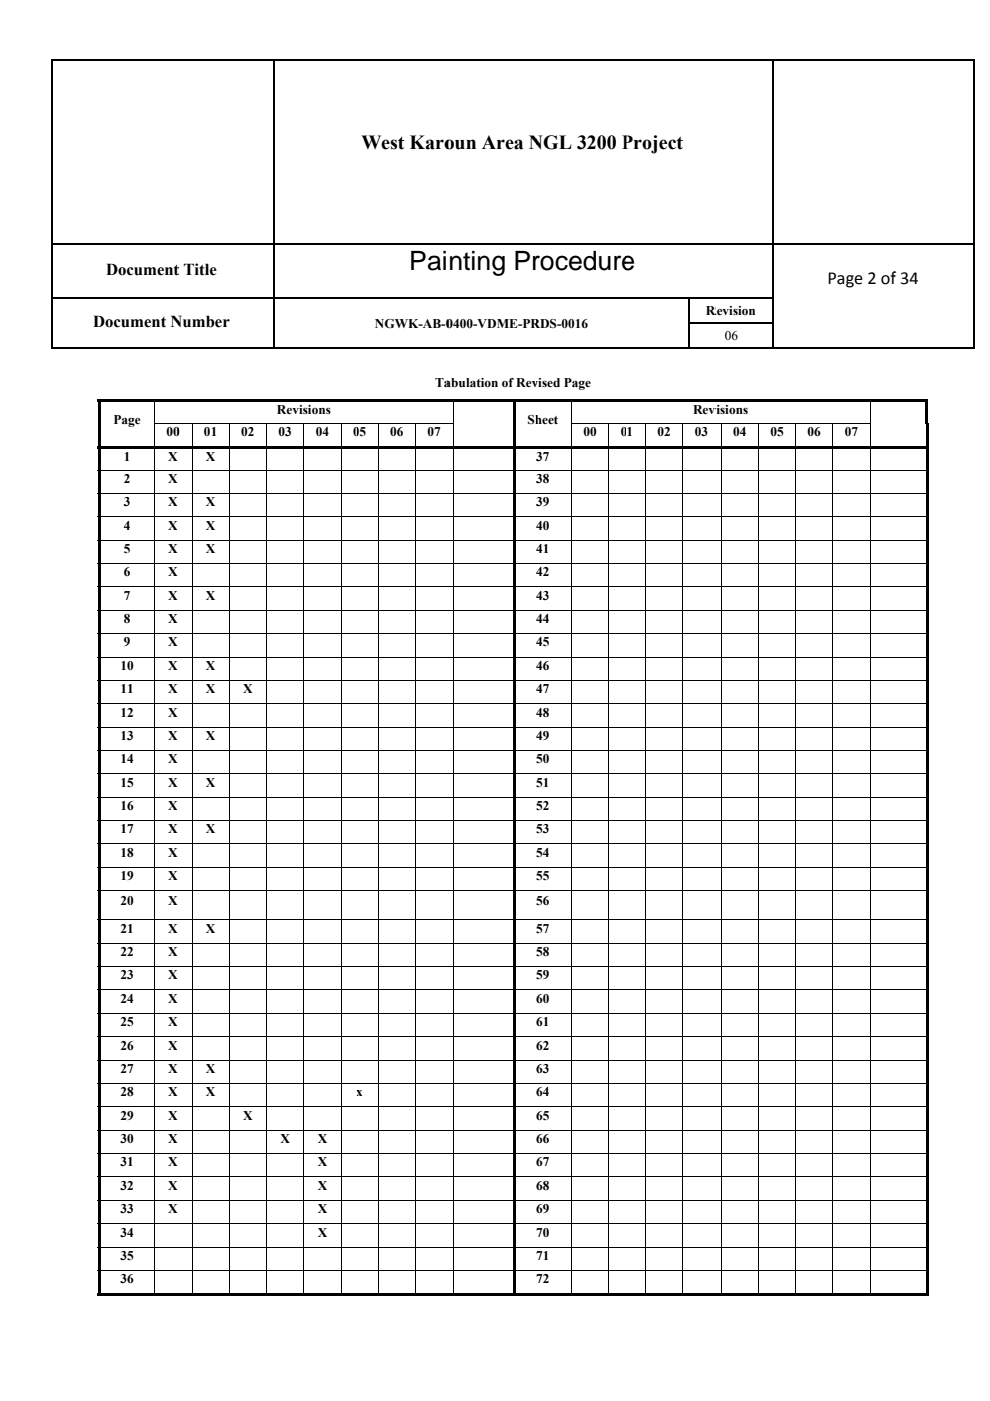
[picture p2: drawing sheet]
<svg xmlns="http://www.w3.org/2000/svg" width="210mm" height="297mm" viewBox="0 0 210 297" stroke-linecap="round" stroke-linejoin="round" font-family="sans-serif">
<defs><g id="words">
<g font-size="5.7">
<text x="86.8" y="57.2">Painting Prrocedure</text>
<text x="131.8" y="57.2">e</text>
</g>
<g font-size="4.2">
<text x="76.6" y="31.6">West Karo</text>
<text x="94.3" y="31.6">oun Area NGL 3200 Project</text>
<text x="112.2" y="31.6">N</text>
<text x="131.9" y="31.6">P</text>
</g>
<text font-size="3.9" x="175.5" y="60.1">Page 2 off 34</text>
<g font-size="3.5">
<text x="22.5" y="58.4">Documentt Title</text>
<text x="19.8" y="69.4">Document N</text>
<text x="36.2" y="69.4">Number</text>
</g>
<g font-size="2.8">
<text x="79.5" y="69.4">NGWK-AB-00400-VDME-PRDS-0016</text>
<text x="112.5" y="69.4">R</text>
<text x="149.7" y="66.8">R</text>
<text x="150" y="66.8">Revision</text>
<text x="153.8" y="72.1">06</text>
<text x="92.3" y="82">Taabulation of Revised Page</text>
<text x="112.8" y="82">v</text>
<text x="24.1" y="89.9">Page</text>
<text x="58.7" y="87.8">Revisions</text>
<text x="111.9" y="89.9">Sheet</text>
<text x="113.5" y="89.9">h</text>
<text x="147" y="87.8">Revvisions</text>
<text x="35.3" y="92.5">00</text>
<text x="36.7" y="92.5">0</text>
<text x="43.3" y="92.5">01</text>
<text x="51.2" y="92.5">02</text>
<text x="59.1" y="92.5">03</text>
<text x="67" y="92.5">04</text>
<text x="74.8" y="92.5">05</text>
<text x="74.9" y="92.5">0</text>
<text x="82.8" y="92.5">06</text>
<text x="90.7" y="92.5">07</text>
<text x="123.7" y="92.5">00</text>
<text x="131.5" y="92.5">01</text>
<text x="131.7" y="92.5">0</text>
<text x="139.4" y="92.5">02</text>
<text x="147.3" y="92.5">03</text>
<text x="155.5" y="92.5">04</text>
<text x="163.4" y="92.5">05</text>
<text x="171.3" y="92.5">06</text>
<text x="179.2" y="92.5">07</text>
<text x="26.3" y="97.7">1</text>
<text x="35.7" y="97.7">X</text>
<text x="43.6" y="97.7">X</text>
<text x="113.7" y="97.7">37</text>
<text x="26.3" y="102.4">2</text>
<text x="26.3" y="107.3">3</text>
<text x="35.7" y="102.4">X</text>
<text x="35.7" y="107.3">X</text>
<text x="43.6" y="107.3">X</text>
<text x="113.7" y="102.4">38</text>
<text x="113.7" y="107.3">39</text>
<text x="26.3" y="112.3">4</text>
<text x="35.7" y="112.3">X</text>
<text x="43.6" y="112.3">X</text>
<text x="113.7" y="112.3">40</text>
<text x="26.3" y="117.2">5</text>
<text x="35.7" y="117.2">X</text>
<text x="43.6" y="117.2">X</text>
<text x="113.7" y="117.2">41</text>
<text x="26.3" y="122.2">6</text>
<text x="35.7" y="122.2">X</text>
<text x="113.7" y="122.2">42</text>
<text x="26.3" y="127.1">7</text>
<text x="35.7" y="127.1">X</text>
<text x="43.6" y="127.1">X</text>
<text x="113.7" y="127.1">43</text>
<text x="26.3" y="132.1">8</text>
<text x="26.3" y="137.1">9</text>
<text x="35.7" y="132.1">X</text>
<text x="35.7" y="137.1">X</text>
<text x="113.7" y="132.1">44</text>
<text x="113.7" y="137.1">45</text>
<text x="25.6" y="142">10</text>
<text x="35.7" y="142">X</text>
<text x="43.6" y="142">X</text>
<text x="113.7" y="142">46</text>
<text x="25.6" y="147">11</text>
<text x="35.7" y="147">X</text>
<text x="43.6" y="147">X</text>
<text x="51.6" y="147">X</text>
<text x="113.7" y="147">47</text>
<text x="25.6" y="151.9">12</text>
<text x="35.7" y="151.9">X</text>
<text x="113.7" y="151.9">48</text>
<text x="25.6" y="156.9">13</text>
<text x="25.6" y="161.8">14</text>
<text x="35.7" y="156.9">X</text>
<text x="35.7" y="161.8">X</text>
<text x="43.6" y="156.9">X</text>
<text x="113.7" y="156.9">49</text>
<text x="113.7" y="161.8">50</text>
<text x="25.6" y="166.8">15</text>
<text x="35.7" y="166.8">X</text>
<text x="43.6" y="166.8">X</text>
<text x="113.7" y="166.8">51</text>
<text x="25.6" y="171.7">16</text>
<text x="35.7" y="171.7">X</text>
<text x="113.7" y="171.7">52</text>
<text x="25.6" y="176.7">17</text>
<text x="35.7" y="176.7">X</text>
<text x="43.6" y="176.7">X</text>
<text x="113.7" y="176.7">53</text>
<text x="25.6" y="181.7">18</text>
<text x="35.7" y="181.7">X</text>
<text x="113.7" y="181.7">54</text>
<text x="25.6" y="186.6">19</text>
<text x="25.6" y="191.9">20</text>
<text x="35.7" y="186.6">X</text>
<text x="35.7" y="191.9">X</text>
<text x="113.7" y="186.6">55</text>
<text x="113.7" y="191.9">56</text>
<text x="25.6" y="197.7">21</text>
<text x="35.7" y="197.7">X</text>
<text x="43.6" y="197.7">X</text>
<text x="113.7" y="197.7">57</text>
<text x="25.6" y="202.7">22</text>
<text x="35.7" y="202.7">X</text>
<text x="113.7" y="202.7">58</text>
<text x="25.6" y="207.6">23</text>
<text x="35.7" y="207.6">X</text>
<text x="113.7" y="207.6">59</text>
<text x="25.6" y="212.6">24</text>
<text x="35.7" y="212.6">X</text>
<text x="113.7" y="212.6">60</text>
<text x="25.6" y="217.6">25</text>
<text x="35.7" y="217.6">X</text>
<text x="113.7" y="217.6">61</text>
<text x="25.6" y="222.5">26</text>
<text x="25.6" y="227.5">27</text>
<text x="35.7" y="222.5">X</text>
<text x="35.7" y="227.5">X</text>
<text x="43.6" y="227.5">X</text>
<text x="113.7" y="222.5">62</text>
<text x="113.7" y="227.5">63</text>
<text x="25.6" y="232.4">28</text>
<text x="35.7" y="232.4">X</text>
<text x="43.6" y="232.4">X</text>
<text x="75.5" y="232.4">x</text>
<text x="113.7" y="232.4">64</text>
<text x="25.6" y="237.4">29</text>
<text x="35.7" y="237.4">X</text>
<text x="51.6" y="237.4">X</text>
<text x="113.7" y="237.4">65</text>
<text x="25.6" y="242.3">30</text>
<text x="35.7" y="242.3">X</text>
<text x="59.5" y="242.3">X</text>
<text x="67.4" y="242.3">X</text>
<text x="113.7" y="242.3">66</text>
<text x="25.6" y="247.3">31</text>
<text x="35.7" y="247.3">X</text>
<text x="67.4" y="247.3">X</text>
<text x="113.7" y="247.3">67</text>
<text x="25.6" y="252.3">32</text>
<text x="25.6" y="257.2">33</text>
<text x="35.7" y="252.3">X</text>
<text x="35.7" y="257.2">X</text>
<text x="67.4" y="252.3">X</text>
<text x="67.4" y="257.2">X</text>
<text x="113.7" y="252.3">68</text>
<text x="113.7" y="257.2">69</text>
<text x="25.6" y="262.2">34</text>
<text x="67.4" y="262.2">X</text>
<text x="113.7" y="262.2">70</text>
<text x="25.6" y="267.1">35</text>
<text x="113.7" y="267.1">71</text>
<text x="25.6" y="272.1">36</text>
<text x="113.7" y="272.1">72</text>
</g>
</g></defs>
<g fill="#000">
<path d="M10.9 12.5h.4v.4h-.4zM56.9 12.5h.9v.4h-.9zM57.8 12.5h.4v.4h-.4zM163.7 12.5h.4v.4h-.4zM206.5 12.5h.3v.4h-.3zM56.9 51.6h.9v.3h-.9zM57.8 51.6h.4v.3h-.4zM163.7 51.6h.4v.3h-.4zM10.9 62.9h.4v.4h-.4zM56.9 62.9h.9v.3h-.9zM56.9 73.6h.9v.3h-.9zM57.8 62.9h.4v.4h-.4z"/>
<path d="M146 62.9h.4v.4h-.4zM163.7 68.2h.4v.4h-.4zM206.5 73.6h.3v.3h-.3zM20.7 84.7h.6v.5h-.6zM20.7 84.7h17.2v.5h-17.2zM20.7 85.2h.6v4.4h-.6zM20.7 89.6h.6v.2h-.6zM20.7 89.8h.6v4.8h-.6zM20.7 94.6h17.2v.5h-17.2zM20.7 95.1h.6v4.5h-.6zM37.9 84.7h19v.5h-19zM37.9 94.6h19v.5h-19z"/>
<path d="M56.9 84.7h19v.5h-19zM56.9 94.6h19v.5h-19zM75.9 84.7h18.9v.5h-18.9zM75.9 94.6h18.9v.5h-18.9zM94.8 84.7h19v.5h-19zM94.8 89.6h1.5v.2h-1.5zM94.8 94.6h19v.5h-19zM108.9 85.2h.5v4.4h-.5zM108.9 89.6h.5v.2h-.5zM108.9 89.8h.5v4.8h-.5zM108.9 95.1h.5v4.5h-.5zM113.8 84.7h19v.5h-19z"/>
<path d="M113.8 94.6h19v.5h-19zM132.8 84.7h18.9v.5h-18.9zM132.8 94.6h18.9v.5h-18.9zM151.7 84.7h19v.5h-19zM151.7 94.6h19v.5h-19zM170.7 84.7h19v.5h-19zM170.7 94.6h19v.5h-19zM189.7 84.7h7.1v.5h-7.1zM189.7 94.6h7.2v.5h-7.2zM196.3 84.7h.5v4.9h-.5zM196.3 89.6h.5v.2h-.5zM196.4 89.8h.5v4.8h-.5z"/>
<path d="M196.4 95.1h.5v4.5h-.5zM20.7 99.7h.6v4.8h-.6zM20.7 104.7h.6v4.8h-.6zM20.7 109.6h.6v4.8h-.6zM20.7 114.6h.6v4.8h-.6zM108.9 99.7h.5v4.8h-.5zM108.9 104.7h.5v4.8h-.5zM108.9 109.6h.5v4.8h-.5zM108.9 114.6h.5v4.8h-.5zM196.4 99.7h.5v4.8h-.5zM196.4 104.7h.5v4.8h-.5zM196.4 109.6h.5v4.8h-.5z"/>
<path d="M196.4 114.6h.5v4.8h-.5zM20.7 119.5h.6v4.8h-.6zM20.7 124.5h.6v4.8h-.6zM20.7 129.5h.6v4.8h-.6zM20.7 134.4h.6v4.8h-.6zM108.9 119.5h.5v4.8h-.5zM108.9 124.5h.5v4.8h-.5zM108.9 129.5h.5v4.8h-.5zM108.9 134.4h.5v4.8h-.5zM196.4 119.5h.5v4.8h-.5zM196.4 124.5h.5v4.8h-.5zM196.4 129.5h.5v4.8h-.5z"/>
<path d="M196.4 134.4h.5v4.8h-.5zM20.7 139.4h.6v4.8h-.6zM20.7 144.3h.6v4.8h-.6zM20.7 149.3h.6v4.8h-.6zM20.7 154.2h.6v4.8h-.6zM108.9 139.4h.5v4.8h-.5zM108.9 144.3h.5v4.8h-.5zM108.9 149.3h.5v4.8h-.5zM108.9 154.2h.5v4.8h-.5zM196.4 139.4h.5v4.8h-.5zM196.4 144.3h.5v4.8h-.5zM196.4 149.3h.5v4.8h-.5z"/>
<path d="M196.4 154.2h.5v4.8h-.5zM20.7 159.2h.6v4.8h-.6zM20.7 164.2h.6v4.8h-.6zM20.7 169.1h.6v4.8h-.6zM20.7 174.1h.6v4.8h-.6zM108.9 159.2h.5v4.8h-.5zM108.9 164.2h.5v4.8h-.5zM108.9 169.1h.5v4.8h-.5zM108.9 174.1h.5v4.8h-.5zM196.4 159.2h.5v4.8h-.5zM196.4 164.2h.5v4.8h-.5zM196.4 169.1h.5v4.8h-.5z"/>
<path d="M196.4 174.1h.5v4.8h-.5zM20.7 179h.6v4.8h-.6zM20.7 184h.6v4.8h-.6zM20.7 189h.6v5.9h-.6zM20.7 195.1h.6v4.8h-.6zM108.9 179h.5v4.8h-.5zM108.9 184h.5v4.8h-.5zM108.9 189h.5v5.9h-.5zM108.9 195.1h.5v4.8h-.5zM196.4 179h.5v4.8h-.5zM196.4 184h.5v4.8h-.5zM196.4 189h.5v5.9h-.5z"/>
<path d="M196.4 195.1h.5v4.8h-.5zM20.7 200.1h.6v4.8h-.6zM20.7 205h.6v4.8h-.6zM20.7 210h.6v4.8h-.6zM20.7 214.9h.6v4.8h-.6zM108.9 200.1h.5v4.8h-.5zM108.9 205h.5v4.8h-.5zM108.9 210h.5v4.8h-.5zM108.9 214.9h.5v4.8h-.5zM196.4 200.1h.5v4.8h-.5zM196.4 205h.5v4.8h-.5zM196.4 210h.5v4.8h-.5z"/>
<path d="M196.4 214.9h.5v4.8h-.5zM20.7 219.9h.6v4.8h-.6zM20.7 224.8h.6v4.8h-.6zM20.7 229.8h.6v4.8h-.6zM20.7 234.8h.6v4.7h-.6zM108.9 219.9h.5v4.8h-.5zM108.9 224.8h.5v4.8h-.5zM108.9 229.8h.5v4.8h-.5zM108.9 234.8h.5v4.7h-.5zM196.4 219.9h.5v4.8h-.5zM196.4 224.8h.5v4.8h-.5zM196.4 229.8h.5v4.8h-.5z"/>
<path d="M196.4 234.8h.5v4.7h-.5zM20.7 239.7h.6v4.8h-.6zM20.7 244.7h.6v4.7h-.6zM20.7 249.6h.6v4.8h-.6zM20.7 254.6h.6v4.8h-.6zM108.9 239.7h.5v4.8h-.5zM108.9 244.7h.5v4.7h-.5zM108.9 249.6h.5v4.8h-.5zM108.9 254.6h.5v4.8h-.5zM196.4 239.7h.5v4.8h-.5zM196.4 244.7h.5v4.7h-.5zM196.4 249.6h.5v4.8h-.5z"/>
<path d="M196.4 254.6h.5v4.8h-.5zM20.7 259.5h.6v4.8h-.6zM20.7 264.5h.6v4.8h-.6zM20.7 269.5h.6v5.3h-.6zM20.7 274.2h12v.6h-12zM32.7 274.2h5.2v.6h-5.2zM37.9 274.2h2.7v.6h-2.7zM40.6 274.2h7.9v.6h-7.9zM48.5 274.2h8v.6h-8zM56.5 274.2h.4v.6h-.4zM56.9 274.2h7.5v.6h-7.5zM64.4 274.2h7.9v.6h-7.9z"/>
<path d="M72.3 274.2h3.6v.6h-3.6zM75.9 274.2h4.3v.6h-4.3zM80.2 274.2h7.9v.6h-7.9zM88.1 274.2h6.7v.6h-6.7zM94.8 274.2h1.3v.6h-1.3zM96.1 274.2h12.8v.6h-12.8zM108.9 259.5h.5v4.8h-.5zM108.9 264.5h.5v4.8h-.5zM108.9 269.5h.5v5.3h-.5zM109.4 274.2h4.4v.6h-4.4zM113.8 274.2h7.3v.6h-7.3zM121.1 274.2h8v.6h-8z"/>
<path d="M129.1 274.2h3.7v.6h-3.7zM132.8 274.2h4v.6h-4zM136.8 274.2h7.9v.6h-7.9zM144.7 274.2h7v.6h-7zM151.7 274.2h1.2v.6h-1.2zM152.9 274.2h7.9v.6h-7.9zM160.8 274.2h7.9v.6h-7.9zM168.7 274.2h2v.6h-2zM170.7 274.2h5.9v.6h-5.9zM176.6 274.2h7.9v.6h-7.9zM184.5 274.2h5.2v.6h-5.2zM189.7 274.2h6.7v.6h-6.7z"/>
<path d="M196.4 259.5h.5v4.8h-.5zM196.4 264.5h.5v4.8h-.5zM196.4 269.5h.5v5.3h-.5zM196.4 274.2h.5v.6h-.5z"/>
</g>
<g fill="none" stroke="#000" stroke-width=".34">
<path d="M10.9 12.7h46M11.1 12.9v50M58 12.9v38.7M58.2 12.7h105.5M163.9 12.9v38.7M164.1 12.7h42.4M206.7 12.9v61M11.3 51.7h45.6M58 51.9v11M58.2 51.7h105.5M163.9 51.9v16.3M164.1 51.7h42.4"/>
<path d="M10.9 73.8h46M11.1 63.3v10.6M11.3 63.1h45.6M58 63.3v10.6M58.2 63.1h87.8M58.2 73.8h87.8M146.2 63.3v10.6M146.4 63.1h17.3M146.4 73.8h17.3M146.4 68.4h17.3M163.9 68.6v5.3M164.1 73.8h42.4"/>
</g>
<g fill="none" stroke="#000" stroke-width=".21">
<path d="M20.7 99.7h176.2M32.7 89.7h62.1M32.8 85.2v4.4M32.8 89.8v4.8M32.8 95.1v4.5M32.8 99.7v4.8M40.7 89.8v4.8M40.7 95.1v4.5M40.7 99.7v4.8M48.6 89.8v4.8M48.6 95.1v4.5M48.6 99.7v4.8"/>
<path d="M56.6 89.8v4.8M56.6 95.1v4.5M56.6 99.7v4.8M64.5 89.8v4.8M64.5 95.1v4.5M64.5 99.7v4.8M72.4 89.8v4.8M72.4 95.1v4.5M72.4 99.7v4.8M80.2 89.8v4.8M80.2 95.1v4.5M80.2 99.7v4.8"/>
<path d="M88.2 89.8v4.8M88.2 95.1v4.5M88.2 99.7v4.8M96.2 85.2v4.4M96.2 89.8v4.8M96.2 95.1v4.5M96.2 99.7v4.8M121.1 89.7h63.6M121.2 85.2v4.4M121.2 89.8v4.8M121.2 95.1v4.5M121.2 99.7v4.8"/>
<path d="M129.1 89.8v4.8M129.1 95.1v4.5M129.1 99.7v4.8M136.9 89.8v4.8M136.9 95.1v4.5M136.9 99.7v4.8M144.8 89.8v4.8M144.8 95.1v4.5M144.8 99.7v4.8M153 89.8v4.8M153 95.1v4.5M153 99.7v4.8"/>
<path d="M160.9 89.8v4.8M160.9 95.1v4.5M160.9 99.7v4.8M168.8 89.8v4.8M168.8 95.1v4.5M168.8 99.7v4.8M176.7 89.8v4.8M176.7 95.1v4.5M176.7 99.7v4.8M184.6 85.2v4.4M184.6 89.8v4.8M184.6 95.1v4.5"/>
<path d="M184.6 99.7v4.8M20.7 104.6h176.2M20.7 109.6h176.2M20.7 114.5h176.2M20.7 119.5h176.2M32.8 104.7v4.8M32.8 109.6v4.8M32.8 114.6v4.8M32.8 119.5v4.8M40.7 104.7v4.8M40.7 109.6v4.8M40.7 114.6v4.8"/>
<path d="M40.7 119.5v4.8M48.6 104.7v4.8M48.6 109.6v4.8M48.6 114.6v4.8M48.6 119.5v4.8M56.6 104.7v4.8M56.6 109.6v4.8M56.6 114.6v4.8M56.6 119.5v4.8M64.5 104.7v4.8M64.5 109.6v4.8M64.5 114.6v4.8"/>
<path d="M64.5 119.5v4.8M72.4 104.7v4.8M72.4 109.6v4.8M72.4 114.6v4.8M72.4 119.5v4.8M80.2 104.7v4.8M80.2 109.6v4.8M80.2 114.6v4.8M80.2 119.5v4.8M88.2 104.7v4.8M88.2 109.6v4.8M88.2 114.6v4.8"/>
<path d="M88.2 119.5v4.8M96.2 104.7v4.8M96.2 109.6v4.8M96.2 114.6v4.8M96.2 119.5v4.8M121.2 104.7v4.8M121.2 109.6v4.8M121.2 114.6v4.8M121.2 119.5v4.8M129.1 104.7v4.8M129.1 109.6v4.8M129.1 114.6v4.8"/>
<path d="M129.1 119.5v4.8M136.9 104.7v4.8M136.9 109.6v4.8M136.9 114.6v4.8M136.9 119.5v4.8M144.8 104.7v4.8M144.8 109.6v4.8M144.8 114.6v4.8M144.8 119.5v4.8M153 104.7v4.8M153 109.6v4.8M153 114.6v4.8"/>
<path d="M153 119.5v4.8M160.9 104.7v4.8M160.9 109.6v4.8M160.9 114.6v4.8M160.9 119.5v4.8M168.8 104.7v4.8M168.8 109.6v4.8M168.8 114.6v4.8M168.8 119.5v4.8M176.7 104.7v4.8M176.7 109.6v4.8M176.7 114.6v4.8"/>
<path d="M176.7 119.5v4.8M184.6 104.7v4.8M184.6 109.6v4.8M184.6 114.6v4.8M184.6 119.5v4.8M20.7 124.4h176.2M20.7 129.4h176.2M20.7 134.3h176.2M20.7 139.3h176.2M32.8 124.5v4.8M32.8 129.5v4.8M32.8 134.4v4.8"/>
<path d="M32.8 139.4v4.8M40.7 124.5v4.8M40.7 129.5v4.8M40.7 134.4v4.8M40.7 139.4v4.8M48.6 124.5v4.8M48.6 129.5v4.8M48.6 134.4v4.8M48.6 139.4v4.8M56.6 124.5v4.8M56.6 129.5v4.8M56.6 134.4v4.8"/>
<path d="M56.6 139.4v4.8M64.5 124.5v4.8M64.5 129.5v4.8M64.5 134.4v4.8M64.5 139.4v4.8M72.4 124.5v4.8M72.4 129.5v4.8M72.4 134.4v4.8M72.4 139.4v4.8M80.2 124.5v4.8M80.2 129.5v4.8M80.2 134.4v4.8"/>
<path d="M80.2 139.4v4.8M88.2 124.5v4.8M88.2 129.5v4.8M88.2 134.4v4.8M88.2 139.4v4.8M96.2 124.5v4.8M96.2 129.5v4.8M96.2 134.4v4.8M96.2 139.4v4.8M121.2 124.5v4.8M121.2 129.5v4.8M121.2 134.4v4.8"/>
<path d="M121.2 139.4v4.8M129.1 124.5v4.8M129.1 129.5v4.8M129.1 134.4v4.8M129.1 139.4v4.8M136.9 124.5v4.8M136.9 129.5v4.8M136.9 134.4v4.8M136.9 139.4v4.8M144.8 124.5v4.8M144.8 129.5v4.8M144.8 134.4v4.8"/>
<path d="M144.8 139.4v4.8M153 124.5v4.8M153 129.5v4.8M153 134.4v4.8M153 139.4v4.8M160.9 124.5v4.8M160.9 129.5v4.8M160.9 134.4v4.8M160.9 139.4v4.8M168.8 124.5v4.8M168.8 129.5v4.8M168.8 134.4v4.8"/>
<path d="M168.8 139.4v4.8M176.7 124.5v4.8M176.7 129.5v4.8M176.7 134.4v4.8M176.7 139.4v4.8M184.6 124.5v4.8M184.6 129.5v4.8M184.6 134.4v4.8M184.6 139.4v4.8M20.7 144.3h176.2M20.7 149.2h176.2M20.7 154.2h176.2"/>
<path d="M20.7 159.1h176.2M32.8 144.3v4.8M32.8 149.3v4.8M32.8 154.2v4.8M32.8 159.2v4.8M40.7 144.3v4.8M40.7 149.3v4.8M40.7 154.2v4.8M40.7 159.2v4.8M48.6 144.3v4.8M48.6 149.3v4.8M48.6 154.2v4.8"/>
<path d="M48.6 159.2v4.8M56.6 144.3v4.8M56.6 149.3v4.8M56.6 154.2v4.8M56.6 159.2v4.8M64.5 144.3v4.8M64.5 149.3v4.8M64.5 154.2v4.8M64.5 159.2v4.8M72.4 144.3v4.8M72.4 149.3v4.8M72.4 154.2v4.8"/>
<path d="M72.4 159.2v4.8M80.2 144.3v4.8M80.2 149.3v4.8M80.2 154.2v4.8M80.2 159.2v4.8M88.2 144.3v4.8M88.2 149.3v4.8M88.2 154.2v4.8M88.2 159.2v4.8M96.2 144.3v4.8M96.2 149.3v4.8M96.2 154.2v4.8"/>
<path d="M96.2 159.2v4.8M121.2 144.3v4.8M121.2 149.3v4.8M121.2 154.2v4.8M121.2 159.2v4.8M129.1 144.3v4.8M129.1 149.3v4.8M129.1 154.2v4.8M129.1 159.2v4.8M136.9 144.3v4.8M136.9 149.3v4.8M136.9 154.2v4.8"/>
<path d="M136.9 159.2v4.8M144.8 144.3v4.8M144.8 149.3v4.8M144.8 154.2v4.8M144.8 159.2v4.8M153 144.3v4.8M153 149.3v4.8M153 154.2v4.8M153 159.2v4.8M160.9 144.3v4.8M160.9 149.3v4.8M160.9 154.2v4.8"/>
<path d="M160.9 159.2v4.8M168.8 144.3v4.8M168.8 149.3v4.8M168.8 154.2v4.8M168.8 159.2v4.8M176.7 144.3v4.8M176.7 149.3v4.8M176.7 154.2v4.8M176.7 159.2v4.8M184.6 144.3v4.8M184.6 149.3v4.8M184.6 154.2v4.8"/>
<path d="M184.6 159.2v4.8M20.7 164.1h176.2M20.7 169h176.2M20.7 174h176.2M20.7 178.9h176.2M32.8 164.2v4.8M32.8 169.1v4.8M32.8 174.1v4.8M32.8 179v4.8M40.7 164.2v4.8M40.7 169.1v4.8M40.7 174.1v4.8"/>
<path d="M40.7 179v4.8M48.6 164.2v4.8M48.6 169.1v4.8M48.6 174.1v4.8M48.6 179v4.8M56.6 164.2v4.8M56.6 169.1v4.8M56.6 174.1v4.8M56.6 179v4.8M64.5 164.2v4.8M64.5 169.1v4.8M64.5 174.1v4.8"/>
<path d="M64.5 179v4.8M72.4 164.2v4.8M72.4 169.1v4.8M72.4 174.1v4.8M72.4 179v4.8M80.2 164.2v4.8M80.2 169.1v4.8M80.2 174.1v4.8M80.2 179v4.8M88.2 164.2v4.8M88.2 169.1v4.8M88.2 174.1v4.8"/>
<path d="M88.2 179v4.8M96.2 164.2v4.8M96.2 169.1v4.8M96.2 174.1v4.8M96.2 179v4.8M121.2 164.2v4.8M121.2 169.1v4.8M121.2 174.1v4.8M121.2 179v4.8M129.1 164.2v4.8M129.1 169.1v4.8M129.1 174.1v4.8"/>
<path d="M129.1 179v4.8M136.9 164.2v4.8M136.9 169.1v4.8M136.9 174.1v4.8M136.9 179v4.8M144.8 164.2v4.8M144.8 169.1v4.8M144.8 174.1v4.8M144.8 179v4.8M153 164.2v4.8M153 169.1v4.8M153 174.1v4.8"/>
<path d="M153 179v4.8M160.9 164.2v4.8M160.9 169.1v4.8M160.9 174.1v4.8M160.9 179v4.8M168.8 164.2v4.8M168.8 169.1v4.8M168.8 174.1v4.8M168.8 179v4.8M176.7 164.2v4.8M176.7 169.1v4.8M176.7 174.1v4.8"/>
<path d="M176.7 179v4.8M184.6 164.2v4.8M184.6 169.1v4.8M184.6 174.1v4.8M184.6 179v4.8M20.7 183.9h176.2M20.7 188.9h176.2M20.7 195h176.2M20.7 200h176.2M32.8 184v4.8M32.8 189v5.9M32.8 195.1v4.8"/>
<path d="M40.7 184v4.8M40.7 189v5.9M40.7 195.1v4.8M48.6 184v4.8M48.6 189v5.9M48.6 195.1v4.8M56.6 184v4.8M56.6 189v5.9M56.6 195.1v4.8M64.5 184v4.8M64.5 189v5.9M64.5 195.1v4.8"/>
<path d="M72.4 184v4.8M72.4 189v5.9M72.4 195.1v4.8M80.2 184v4.8M80.2 189v5.9M80.2 195.1v4.8M88.2 184v4.8M88.2 189v5.9M88.2 195.1v4.8M96.2 184v4.8M96.2 189v5.9M96.2 195.1v4.8"/>
<path d="M121.2 184v4.8M121.2 189v5.9M121.2 195.1v4.8M129.1 184v4.8M129.1 189v5.9M129.1 195.1v4.8M136.9 184v4.8M136.9 189v5.9M136.9 195.1v4.8M144.8 184v4.8M144.8 189v5.9M144.8 195.1v4.8"/>
<path d="M153 184v4.8M153 189v5.9M153 195.1v4.8M160.9 184v4.8M160.9 189v5.9M160.9 195.1v4.8M168.8 184v4.8M168.8 189v5.9M168.8 195.1v4.8M176.7 184v4.8M176.7 189v5.9M176.7 195.1v4.8"/>
<path d="M184.6 184v4.8M184.6 189v5.9M184.6 195.1v4.8M20.7 204.9h176.2M20.7 209.9h176.2M20.7 214.8h176.2M20.7 219.8h176.2M32.8 200.1v4.8M32.8 205v4.8M32.8 210v4.8M32.8 214.9v4.8M32.8 219.9v4.8"/>
<path d="M40.7 200.1v4.8M40.7 205v4.8M40.7 210v4.8M40.7 214.9v4.8M40.7 219.9v4.8M48.6 200.1v4.8M48.6 205v4.8M48.6 210v4.8M48.6 214.9v4.8M48.6 219.9v4.8M56.6 200.1v4.8M56.6 205v4.8"/>
<path d="M56.6 210v4.8M56.6 214.9v4.8M56.6 219.9v4.8M64.5 200.1v4.8M64.5 205v4.8M64.5 210v4.8M64.5 214.9v4.8M64.5 219.9v4.8M72.4 200.1v4.8M72.4 205v4.8M72.4 210v4.8M72.4 214.9v4.8"/>
<path d="M72.4 219.9v4.8M80.2 200.1v4.8M80.2 205v4.8M80.2 210v4.8M80.2 214.9v4.8M80.2 219.9v4.8M88.2 200.1v4.8M88.2 205v4.8M88.2 210v4.8M88.2 214.9v4.8M88.2 219.9v4.8M96.2 200.1v4.8"/>
<path d="M96.2 205v4.8M96.2 210v4.8M96.2 214.9v4.8M96.2 219.9v4.8M121.2 200.1v4.8M121.2 205v4.8M121.2 210v4.8M121.2 214.9v4.8M121.2 219.9v4.8M129.1 200.1v4.8M129.1 205v4.8M129.1 210v4.8"/>
<path d="M129.1 214.9v4.8M129.1 219.9v4.8M136.9 200.1v4.8M136.9 205v4.8M136.9 210v4.8M136.9 214.9v4.8M136.9 219.9v4.8M144.8 200.1v4.8M144.8 205v4.8M144.8 210v4.8M144.8 214.9v4.8M144.8 219.9v4.8"/>
<path d="M153 200.1v4.8M153 205v4.8M153 210v4.8M153 214.9v4.8M153 219.9v4.8M160.9 200.1v4.8M160.9 205v4.8M160.9 210v4.8M160.9 214.9v4.8M160.9 219.9v4.8M168.8 200.1v4.8M168.8 205v4.8"/>
<path d="M168.8 210v4.8M168.8 214.9v4.8M168.8 219.9v4.8M176.7 200.1v4.8M176.7 205v4.8M176.7 210v4.8M176.7 214.9v4.8M176.7 219.9v4.8M184.6 200.1v4.8M184.6 205v4.8M184.6 210v4.8M184.6 214.9v4.8"/>
<path d="M184.6 219.9v4.8M20.7 224.7h176.2M20.7 229.7h176.2M20.7 234.7h176.2M20.7 239.6h176.2M32.8 224.8v4.8M32.8 229.8v4.8M32.8 234.8v4.7M32.8 239.7v4.8M40.7 224.8v4.8M40.7 229.8v4.8M40.7 234.8v4.7"/>
<path d="M40.7 239.7v4.8M48.6 224.8v4.8M48.6 229.8v4.8M48.6 234.8v4.7M48.6 239.7v4.8M56.6 224.8v4.8M56.6 229.8v4.8M56.6 234.8v4.7M56.6 239.7v4.8M64.5 224.8v4.8M64.5 229.8v4.8M64.5 234.8v4.7"/>
<path d="M64.5 239.7v4.8M72.4 224.8v4.8M72.4 229.8v4.8M72.4 234.8v4.7M72.4 239.7v4.8M80.2 224.8v4.8M80.2 229.8v4.8M80.2 234.8v4.7M80.2 239.7v4.8M88.2 224.8v4.8M88.2 229.8v4.8M88.2 234.8v4.7"/>
<path d="M88.2 239.7v4.8M96.2 224.8v4.8M96.2 229.8v4.8M96.2 234.8v4.7M96.2 239.7v4.8M121.2 224.8v4.8M121.2 229.8v4.8M121.2 234.8v4.7M121.2 239.7v4.8M129.1 224.8v4.8M129.1 229.8v4.8M129.1 234.8v4.7"/>
<path d="M129.1 239.7v4.8M136.9 224.8v4.8M136.9 229.8v4.8M136.9 234.8v4.7M136.9 239.7v4.8M144.8 224.8v4.8M144.8 229.8v4.8M144.8 234.8v4.7M144.8 239.7v4.8M153 224.8v4.8M153 229.8v4.8M153 234.8v4.7"/>
<path d="M153 239.7v4.8M160.9 224.8v4.8M160.9 229.8v4.8M160.9 234.8v4.7M160.9 239.7v4.8M168.8 224.8v4.8M168.8 229.8v4.8M168.8 234.8v4.7M168.8 239.7v4.8M176.7 224.8v4.8M176.7 229.8v4.8M176.7 234.8v4.7"/>
<path d="M176.7 239.7v4.8M184.6 224.8v4.8M184.6 229.8v4.8M184.6 234.8v4.7M184.6 239.7v4.8M20.7 244.6h176.2M20.7 249.5h176.2M20.7 254.5h176.2M20.7 259.5h176.2M32.8 244.7v4.7M32.8 249.6v4.8M32.8 254.6v4.8"/>
<path d="M32.8 259.5v4.8M40.7 244.7v4.7M40.7 249.6v4.8M40.7 254.6v4.8M40.7 259.5v4.8M48.6 244.7v4.7M48.6 249.6v4.8M48.6 254.6v4.8M48.6 259.5v4.8M56.6 244.7v4.7M56.6 249.6v4.8M56.6 254.6v4.8"/>
<path d="M56.6 259.5v4.8M64.5 244.7v4.7M64.5 249.6v4.8M64.5 254.6v4.8M64.5 259.5v4.8M72.4 244.7v4.7M72.4 249.6v4.8M72.4 254.6v4.8M72.4 259.5v4.8M80.2 244.7v4.7M80.2 249.6v4.8M80.2 254.6v4.8"/>
<path d="M80.2 259.5v4.8M88.2 244.7v4.7M88.2 249.6v4.8M88.2 254.6v4.8M88.2 259.5v4.8M96.2 244.7v4.7M96.2 249.6v4.8M96.2 254.6v4.8M96.2 259.5v4.8M121.2 244.7v4.7M121.2 249.6v4.8M121.2 254.6v4.8"/>
<path d="M121.2 259.5v4.8M129.1 244.7v4.7M129.1 249.6v4.8M129.1 254.6v4.8M129.1 259.5v4.8M136.9 244.7v4.7M136.9 249.6v4.8M136.9 254.6v4.8M136.9 259.5v4.8M144.8 244.7v4.7M144.8 249.6v4.8M144.8 254.6v4.8"/>
<path d="M144.8 259.5v4.8M153 244.7v4.7M153 249.6v4.8M153 254.6v4.8M153 259.5v4.8M160.9 244.7v4.7M160.9 249.6v4.8M160.9 254.6v4.8M160.9 259.5v4.8M168.8 244.7v4.7M168.8 249.6v4.8M168.8 254.6v4.8"/>
<path d="M168.8 259.5v4.8M176.7 244.7v4.7M176.7 249.6v4.8M176.7 254.6v4.8M176.7 259.5v4.8M184.6 244.7v4.7M184.6 249.6v4.8M184.6 254.6v4.8M184.6 259.5v4.8M20.7 264.4h176.2M20.7 269.4h176.2M32.8 264.5v4.8"/>
<path d="M32.8 269.5v4.7M40.7 264.5v4.8M40.7 269.5v4.7M48.6 264.5v4.8M48.6 269.5v4.7M56.6 264.5v4.8M56.6 269.5v4.7M64.5 264.5v4.8M64.5 269.5v4.7M72.4 264.5v4.8M72.4 269.5v4.7M80.2 264.5v4.8"/>
<path d="M80.2 269.5v4.7M88.2 264.5v4.8M88.2 269.5v4.7M96.2 264.5v4.8M96.2 269.5v4.7M121.2 264.5v4.8M121.2 269.5v4.7M129.1 264.5v4.8M129.1 269.5v4.7M136.9 264.5v4.8M136.9 269.5v4.7M144.8 264.5v4.8"/>
<path d="M144.8 269.5v4.7M153 264.5v4.8M153 269.5v4.7M160.9 264.5v4.8M160.9 269.5v4.7M168.8 264.5v4.8M168.8 269.5v4.7M176.7 264.5v4.8M176.7 269.5v4.7M184.6 264.5v4.8M184.6 269.5v4.7"/>
</g>
<use href="#words"/>
</svg>
